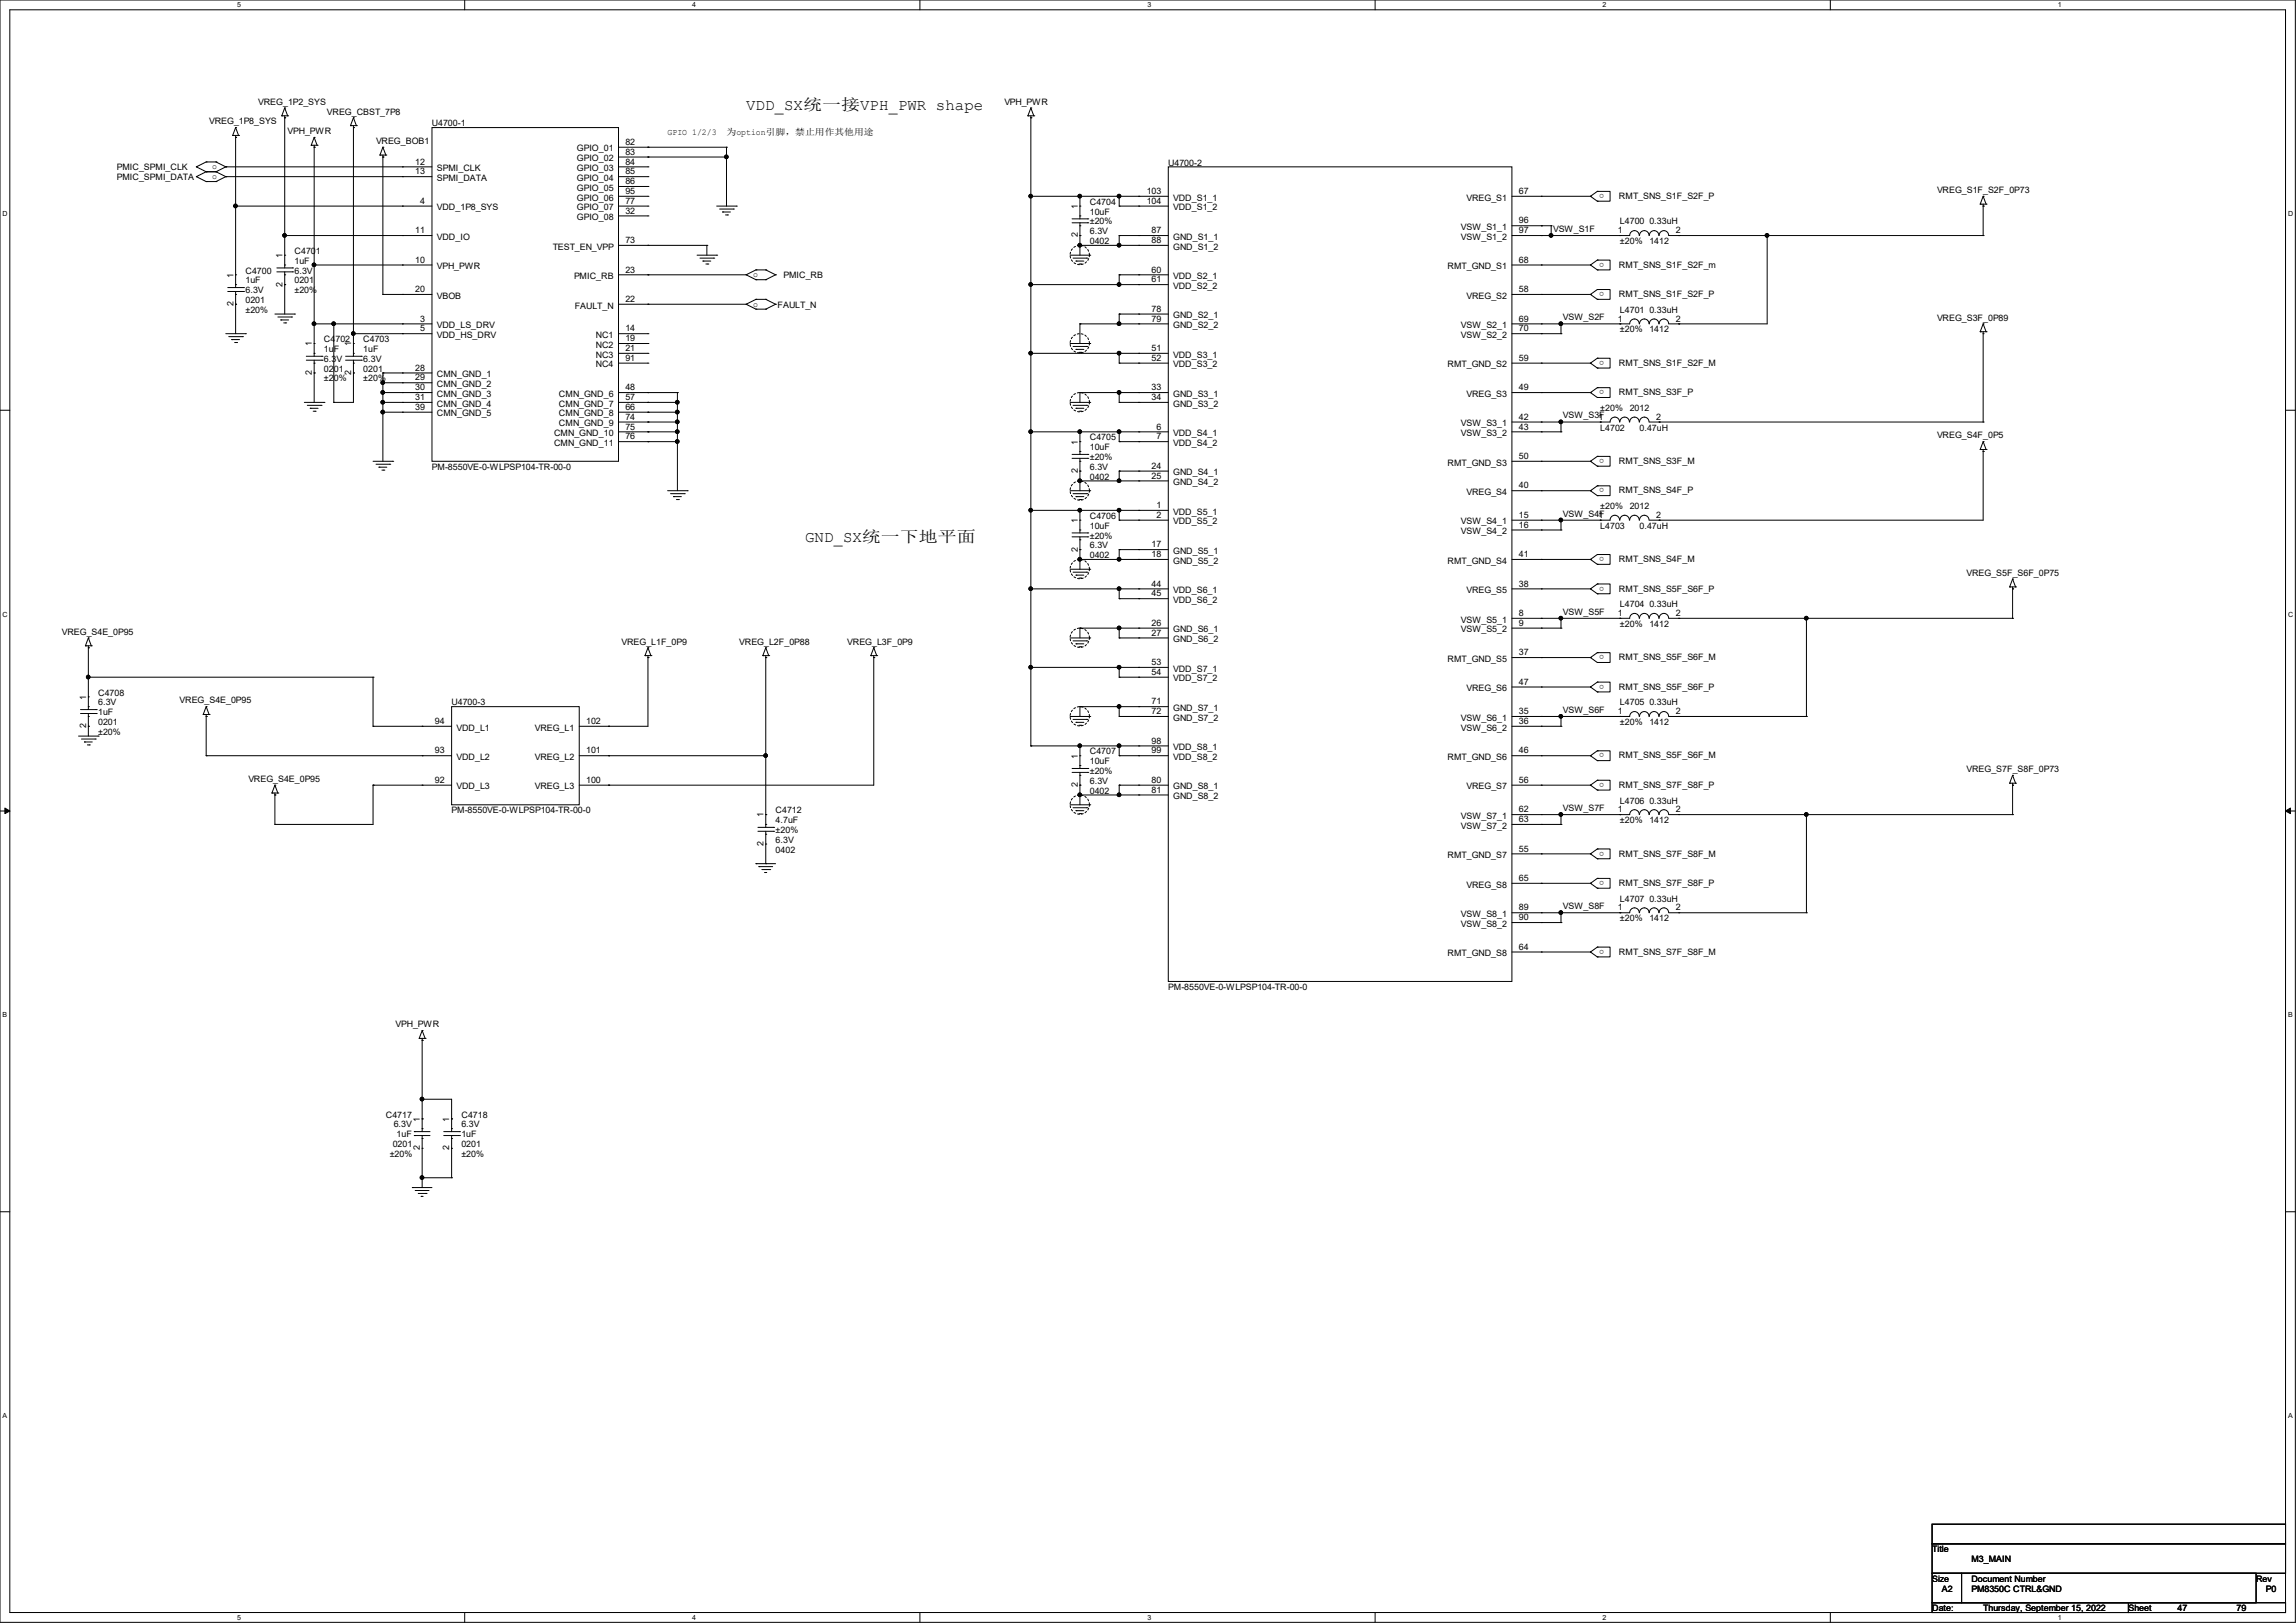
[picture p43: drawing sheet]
<svg xmlns="http://www.w3.org/2000/svg" width="297mm" height="210mm" viewBox="0 0 297 210" stroke-linecap="round" stroke-linejoin="round" font-family="sans-serif">
<defs><g id="words">
<g font-size="2">
<text x="96.5" y="14.3">VDD_SX统一接VPH_PWR shape</text>
<text x="104.1" y="70.1">GND_SX统一下地平面</text>
</g>
<g font-size="1.1">
<text x="27.1" y="16.1">VREG_1P8_SYS</text>
<text x="33.4" y="13.5">VREG_1P2_SYS</text>
<text x="37.2" y="17.4">VPH_PWR</text>
<text x="42.3" y="14.8">VREG_CBST_7P8</text>
<text x="55.9" y="16.3">U4700-1</text>
<text x="86.4" y="17.5">GPIO 1/2/3</text>
<text x="94" y="17.5">为option引脚，禁止用作其他用途</text>
<text x="129.9" y="13.5">VPH_PWR</text>
<text x="15.1" y="22.1">PMIC_SPMI_CLK</text>
<text x="15.1" y="23.3">PMIC_SPMI_DATA</text>
<text x="27.4" y="21.9">o</text>
<text x="27.4" y="23.2">o</text>
<text x="48.6" y="18.6">VREG_BOB1</text>
<text x="53.7" y="21.3">12</text>
<text x="53.7" y="22.6">13</text>
<text x="56.5" y="22.1">SPMI_CLK</text>
<text x="56.5" y="23.4">SPMI_DATA</text>
<text x="74.6" y="19.6">GPIO_01</text>
<text x="74.6" y="20.9">GPIO_02</text>
<text x="74.6" y="22.1">GPIO_03</text>
<text x="74.6" y="23.4">GPIO_04</text>
<text x="80.9" y="18.8">82</text>
<text x="80.9" y="20">83</text>
<text x="80.9" y="21.3">84</text>
<text x="80.9" y="22.6">85</text>
<text x="80.9" y="23.8">86</text>
<text x="151.1" y="21.4">U4700-2</text>
<text x="54.4" y="26.4">4</text>
<text x="56.5" y="27.2">VDD_1P8_SYS</text>
<text x="74.6" y="24.7">GPIO_05</text>
<text x="74.6" y="26">GPIO_06</text>
<text x="74.6" y="27.2">GPIO_07</text>
<text x="74.6" y="28.5">GPIO_08</text>
<text x="80.9" y="25.1">95</text>
<text x="80.9" y="26.4">77</text>
<text x="80.9" y="27.6">32</text>
<text x="139.4" y="27" transform="rotate(-90 139.4 27)">1</text>
<text x="141" y="26.5">C4704</text>
<text x="141" y="27.8">10uF</text>
<text x="141" y="29">±20%</text>
<text x="148.3" y="25.1">103</text>
<text x="148.3" y="26.4">104</text>
<text x="151.8" y="26">VDD_S1_1</text>
<text x="151.8" y="27.2">VDD_S1_2</text>
<text x="189" y="29.8">VSW_S1_1</text>
<text x="189.7" y="26">VREG_S1</text>
<text x="196.5" y="25.1">67</text>
<text x="196.5" y="28.9">96</text>
<text x="207.5" y="25.1" transform="rotate(-180 207.5 25.1)">o</text>
<text x="209.4" y="25.7">RMT_SNS_S1F_S2F_P</text>
<text x="209.6" y="29">L4700 0.33uH</text>
<text x="250.6" y="25">VREG_S1F_S2F_0P73</text>
<text x="30.2" y="35.9" transform="rotate(-90 30.2 35.9)">1</text>
<text x="31.8" y="35.4">C4700</text>
<text x="36.5" y="33.4" transform="rotate(-90 36.5 33.4)">1</text>
<text x="38.1" y="32.9">C4701</text>
<text x="38.1" y="34.1">1uF</text>
<text x="38.1" y="35.4">6.3V</text>
<text x="53.7" y="30.2">11</text>
<text x="53.7" y="34">10</text>
<text x="56.5" y="31">VDD_IO</text>
<text x="56.5" y="34.8">VPH_PWR</text>
<text x="71.5" y="32.3">TEST_EN_VPP</text>
<text x="80.9" y="31.5">73</text>
<text x="80.9" y="35.3">23</text>
<text x="97.4" y="35.9">o</text>
<text x="139.4" y="30.7" transform="rotate(-90 139.4 30.7)">2</text>
<text x="141" y="31.6">0402</text>
<text x="141" y="30.3">6.3V</text>
<text x="149" y="30.2">87</text>
<text x="149" y="31.5">88</text>
<text x="149" y="35.3">60</text>
<text x="151.8" y="31">GND_S1_1</text>
<text x="151.8" y="32.3">GND_S1_2</text>
<text x="187.2" y="34.8">RMT_GND_S1</text>
<text x="189" y="31">VSW_S1_2</text>
<text x="196.5" y="30.2">97</text>
<text x="196.5" y="34">68</text>
<text x="200.9" y="30">VSW_S1F</text>
<text x="207.5" y="34" transform="rotate(-180 207.5 34)">o</text>
<text x="209.3" y="30.2">1</text>
<text x="209.4" y="34.6">RMT_SNS_S1F_S2F_m</text>
<text x="209.6" y="31.6">±20%</text>
<text x="213.4" y="31.6">1412</text>
<text x="216.8" y="30.2">2</text>
<text x="30.2" y="39.6" transform="rotate(-90 30.2 39.6)">2</text>
<text x="31.8" y="36.7">1uF</text>
<text x="31.8" y="39.2">0201</text>
<text x="31.8" y="37.9">6.3V</text>
<text x="31.8" y="40.5">±20%</text>
<text x="36.5" y="37.1" transform="rotate(-90 36.5 37.1)">2</text>
<text x="38.1" y="36.7">0201</text>
<text x="38.1" y="37.9">±20%</text>
<text x="53.7" y="37.8">20</text>
<text x="54.4" y="41.6">3</text>
<text x="56.5" y="38.7">VBOB</text>
<text x="74.3" y="36.1">PMIC_RB</text>
<text x="74.3" y="39.9">FAULT_N</text>
<text x="80.9" y="39.1">22</text>
<text x="97.4" y="39.7">o</text>
<text x="100.6" y="39.8">FAULT_N</text>
<text x="101.3" y="36">PMIC_RB</text>
<text x="149" y="40.3">78</text>
<text x="149" y="41.6">79</text>
<text x="149" y="36.5">61</text>
<text x="151.8" y="41.2">GND_S2_1</text>
<text x="151.8" y="36.1">VDD_S2_1</text>
<text x="151.8" y="37.4">VDD_S2_2</text>
<text x="189.7" y="38.7">VREG_S2</text>
<text x="196.5" y="37.8">58</text>
<text x="196.5" y="41.6">69</text>
<text x="202.2" y="41.4">VSW_S2F</text>
<text x="207.5" y="37.8" transform="rotate(-180 207.5 37.8)">o</text>
<text x="209.3" y="41.6">1</text>
<text x="209.4" y="38.4">RMT_SNS_S1F_S2F_P</text>
<text x="209.6" y="40.5">L4701 0.33uH</text>
<text x="216.8" y="41.6">2</text>
<text x="250.6" y="41.5">VREG_S3F_0P89</text>
<text x="40.3" y="44.8" transform="rotate(-90 40.3 44.8)">1</text>
<text x="41.9" y="44.3">C4702</text>
<text x="41.9" y="45.6">1uF</text>
<text x="41.9" y="46.8">6.3V</text>
<text x="45.4" y="44.8" transform="rotate(-90 45.4 44.8)">1</text>
<text x="47" y="44.3">C4703</text>
<text x="47" y="45.6">1uF</text>
<text x="47" y="46.8">6.3V</text>
<text x="53.7" y="48">28</text>
<text x="54.4" y="42.9">5</text>
<text x="56.5" y="43.7">VDD_HS_DRV</text>
<text x="56.5" y="42.5">VDD_LS_DRV</text>
<text x="77.1" y="43.7">NC1</text>
<text x="77.1" y="45">NC2</text>
<text x="77.1" y="46.3">NC3</text>
<text x="77.1" y="47.5">NC4</text>
<text x="80.9" y="42.9">14</text>
<text x="80.9" y="44.2">19</text>
<text x="80.9" y="45.4">21</text>
<text x="80.9" y="46.7">91</text>
<text x="149" y="45.4">51</text>
<text x="149" y="46.7">52</text>
<text x="151.8" y="42.5">GND_S2_2</text>
<text x="151.8" y="46.3">VDD_S3_1</text>
<text x="151.8" y="47.5">VDD_S3_2</text>
<text x="187.2" y="47.5">RMT_GND_S2</text>
<text x="189" y="42.5">VSW_S2_1</text>
<text x="189" y="43.7">VSW_S2_2</text>
<text x="196.5" y="46.7">59</text>
<text x="196.5" y="42.9">70</text>
<text x="207.5" y="46.7" transform="rotate(-180 207.5 46.7)">o</text>
<text x="209.4" y="47.3">RMT_SNS_S1F_S2F_M</text>
<text x="209.6" y="43">±20%</text>
<text x="213.4" y="43">1412</text>
<text x="40.3" y="48.5" transform="rotate(-90 40.3 48.5)">2</text>
<text x="41.9" y="48.1">0201</text>
<text x="41.9" y="49.4">±20%</text>
<text x="45.4" y="48.5" transform="rotate(-90 45.4 48.5)">2</text>
<text x="47" y="48.1">0201</text>
<text x="47" y="49.4">±20%</text>
<text x="53.7" y="49.2">29</text>
<text x="53.7" y="50.5">30</text>
<text x="53.7" y="51.8">31</text>
<text x="53.7" y="53">39</text>
<text x="56.5" y="48.8">CMN_GND_1</text>
<text x="56.5" y="50.1">CMN_GND_2</text>
<text x="56.5" y="51.4">CMN_GND_3</text>
<text x="56.5" y="52.6">CMN_GND_4</text>
<text x="56.5" y="53.9">CMN_GND_5</text>
<text x="72.3" y="51.4">CMN_GND_6</text>
<text x="72.3" y="52.6">CMN_GND_7</text>
<text x="72.3" y="53.9">CMN_GND_8</text>
<text x="80.9" y="50.5">48</text>
<text x="80.9" y="51.8">57</text>
<text x="80.9" y="53">66</text>
<text x="149" y="50.5">33</text>
<text x="149" y="51.8">34</text>
<text x="151.8" y="51.4">GND_S3_1</text>
<text x="151.8" y="52.6">GND_S3_2</text>
<text x="189.7" y="51.4">VREG_S3</text>
<text x="196.5" y="50.5">49</text>
<text x="207" y="53.2">±20%</text>
<text x="207.5" y="50.5" transform="rotate(-180 207.5 50.5)">o</text>
<text x="209.4" y="51.1">RMT_SNS_S3F_P</text>
<text x="210.8" y="53.2">2012</text>
<text x="71.7" y="57.7">CMN_GND_11</text>
<text x="71.7" y="56.4">CMN_GND_10</text>
<text x="72.3" y="55.2">CMN_GND_9</text>
<text x="80.9" y="56.9">76</text>
<text x="80.9" y="54.3">74</text>
<text x="80.9" y="55.6">75</text>
<text x="139.4" y="57.5" transform="rotate(-90 139.4 57.5)">1</text>
<text x="141" y="57">C4705</text>
<text x="141" y="58.3">10uF</text>
<text x="141" y="59.5">±20%</text>
<text x="149.6" y="55.6">6</text>
<text x="149.6" y="56.9">7</text>
<text x="151.8" y="56.4">VDD_S4_1</text>
<text x="151.8" y="57.7">VDD_S4_2</text>
<text x="189" y="55.2">VSW_S3_1</text>
<text x="189" y="56.4">VSW_S3_2</text>
<text x="196.5" y="59.4">50</text>
<text x="196.5" y="54.3">42</text>
<text x="196.5" y="55.6">43</text>
<text x="202.2" y="54.1">VSW_S3F</text>
<text x="206.8" y="54.3">1</text>
<text x="207" y="55.7">L4702</text>
<text x="207.5" y="59.4" transform="rotate(-180 207.5 59.4)">o</text>
<text x="212.1" y="55.7">0.47uH</text>
<text x="214.3" y="54.3">2</text>
<text x="250.6" y="56.7">VREG_S4F_0P5</text>
<text x="55.9" y="60.8">PM-8550VE-0-WLPSP104-TR-00-0</text>
<text x="139.4" y="61.2" transform="rotate(-90 139.4 61.2)">2</text>
<text x="141" y="62.1">0402</text>
<text x="141" y="60.8">6.3V</text>
<text x="149" y="60.7">24</text>
<text x="149" y="61.9">25</text>
<text x="149.6" y="65.7">1</text>
<text x="151.8" y="61.5">GND_S4_1</text>
<text x="151.8" y="62.8">GND_S4_2</text>
<text x="187.2" y="60.2">RMT_GND_S3</text>
<text x="189.7" y="64.1">VREG_S4</text>
<text x="196.5" y="63.2">40</text>
<text x="207" y="65.9">±20%</text>
<text x="207.5" y="63.2" transform="rotate(-180 207.5 63.2)">o</text>
<text x="209.4" y="60">RMT_SNS_S3F_M</text>
<text x="209.4" y="63.8">RMT_SNS_S4F_P</text>
<text x="210.8" y="65.9">2012</text>
<text x="139.4" y="71.4" transform="rotate(-90 139.4 71.4)">2</text>
<text x="139.4" y="67.7" transform="rotate(-90 139.4 67.7)">1</text>
<text x="141" y="67.1">C4706</text>
<text x="141" y="68.4">10uF</text>
<text x="141" y="71">6.3V</text>
<text x="141" y="69.7">±20%</text>
<text x="149" y="70.8">17</text>
<text x="149.6" y="67">2</text>
<text x="151.8" y="71.7">GND_S5_1</text>
<text x="151.8" y="66.6">VDD_S5_1</text>
<text x="151.8" y="67.9">VDD_S5_2</text>
<text x="189" y="67.9">VSW_S4_1</text>
<text x="189" y="69.1">VSW_S4_2</text>
<text x="196.5" y="67">15</text>
<text x="196.5" y="68.3">16</text>
<text x="202.2" y="66.8">VSW_S4F</text>
<text x="206.8" y="67">1</text>
<text x="207" y="68.4">L4703</text>
<text x="212.1" y="68.4">0.47uH</text>
<text x="214.3" y="67">2</text>
<text x="141" y="72.2">0402</text>
<text x="149" y="72.1">18</text>
<text x="149" y="75.9">44</text>
<text x="149" y="77.2">45</text>
<text x="151.8" y="72.9">GND_S5_2</text>
<text x="151.8" y="76.8">VDD_S6_1</text>
<text x="187.2" y="72.9">RMT_GND_S4</text>
<text x="189.7" y="76.8">VREG_S5</text>
<text x="196.5" y="72.1">41</text>
<text x="196.5" y="75.9">38</text>
<text x="207.5" y="72.1" transform="rotate(-180 207.5 72.1)">o</text>
<text x="207.5" y="75.9" transform="rotate(-180 207.5 75.9)">o</text>
<text x="209.4" y="72.7">RMT_SNS_S4F_M</text>
<text x="209.4" y="76.5">RMT_SNS_S5F_S6F_P</text>
<text x="254.4" y="74.5">VREG_S5F_S6F_0P75</text>
<text x="8" y="82.1">VREG_S4E_0P95</text>
<text x="80.4" y="83.4">VREG_L1F_0P9</text>
<text x="95.6" y="83.4">VREG_L2F_0P88</text>
<text x="109.6" y="83.4">VREG_L3F_0P9</text>
<text x="149" y="81">26</text>
<text x="149" y="82.3">27</text>
<text x="151.8" y="81.8">GND_S6_1</text>
<text x="151.8" y="83.1">GND_S6_2</text>
<text x="151.8" y="78">VDD_S6_2</text>
<text x="189" y="80.6">VSW_S5_1</text>
<text x="189" y="81.8">VSW_S5_2</text>
<text x="196.5" y="79.7">8</text>
<text x="196.5" y="81">9</text>
<text x="202.2" y="79.5">VSW_S5F</text>
<text x="209.3" y="79.7">1</text>
<text x="209.6" y="78.6">L4704 0.33uH</text>
<text x="209.6" y="81.1">±20%</text>
<text x="213.4" y="81.1">1412</text>
<text x="216.8" y="79.7">2</text>
<text x="149" y="86.1">53</text>
<text x="149" y="87.3">54</text>
<text x="151.8" y="86.9">VDD_S7_1</text>
<text x="151.8" y="88.2">VDD_S7_2</text>
<text x="187.2" y="85.6">RMT_GND_S5</text>
<text x="189.7" y="89.5">VREG_S6</text>
<text x="196.5" y="84.8">37</text>
<text x="196.5" y="88.6">47</text>
<text x="207.5" y="84.8" transform="rotate(-180 207.5 84.8)">o</text>
<text x="207.5" y="88.6" transform="rotate(-180 207.5 88.6)">o</text>
<text x="209.4" y="85.4">RMT_SNS_S5F_S6F_M</text>
<text x="209.4" y="89.2">RMT_SNS_S5F_S6F_P</text>
<text x="11.1" y="94.2" transform="rotate(-90 11.1 94.2)">2</text>
<text x="11.1" y="90.5" transform="rotate(-90 11.1 90.5)">1</text>
<text x="12.7" y="90">C4708</text>
<text x="12.7" y="92.5">1uF</text>
<text x="12.7" y="93.8">0201</text>
<text x="12.7" y="91.3">6.3V</text>
<text x="12.7" y="95.1">±20%</text>
<text x="23.2" y="91">VREG_S4E_0P95</text>
<text x="56.3" y="93.7">94</text>
<text x="58.4" y="91.3">U4700-3</text>
<text x="59.1" y="94.5">VDD_L1</text>
<text x="69.2" y="94.5">VREG_L1</text>
<text x="75.8" y="93.7">102</text>
<text x="149" y="91.1">71</text>
<text x="149" y="92.4">72</text>
<text x="151.8" y="92">GND_S7_1</text>
<text x="151.8" y="93.3">GND_S7_2</text>
<text x="189" y="93.3">VSW_S6_1</text>
<text x="189" y="94.5">VSW_S6_2</text>
<text x="196.5" y="92.4">35</text>
<text x="196.5" y="93.7">36</text>
<text x="202.2" y="92.2">VSW_S6F</text>
<text x="209.3" y="92.4">1</text>
<text x="209.6" y="91.3">L4705 0.33uH</text>
<text x="209.6" y="93.8">±20%</text>
<text x="213.4" y="93.8">1412</text>
<text x="216.8" y="92.4">2</text>
<text x="32.1" y="101.2">VREG_S4E_0P95</text>
<text x="56.3" y="97.5">93</text>
<text x="56.3" y="101.3">92</text>
<text x="59.1" y="98.3">VDD_L2</text>
<text x="69.2" y="98.3">VREG_L2</text>
<text x="75.8" y="97.5">101</text>
<text x="75.8" y="101.3">100</text>
<text x="139.4" y="101.8" transform="rotate(-90 139.4 101.8)">2</text>
<text x="139.4" y="98.2" transform="rotate(-90 139.4 98.2)">1</text>
<text x="141" y="97.6">C4707</text>
<text x="141" y="98.9">10uF</text>
<text x="141" y="101.4">6.3V</text>
<text x="141" y="100.2">±20%</text>
<text x="149" y="101.3">80</text>
<text x="149" y="96.2">98</text>
<text x="149" y="97.5">99</text>
<text x="151.8" y="97.1">VDD_S8_1</text>
<text x="151.8" y="98.3">VDD_S8_2</text>
<text x="187.2" y="98.3">RMT_GND_S6</text>
<text x="196.5" y="97.5">46</text>
<text x="196.5" y="101.3">56</text>
<text x="207.5" y="97.5" transform="rotate(-180 207.5 97.5)">o</text>
<text x="207.5" y="101.3" transform="rotate(-180 207.5 101.3)">o</text>
<text x="209.4" y="98.1">RMT_SNS_S5F_S6F_M</text>
<text x="209.4" y="101.9">RMT_SNS_S7F_S8F_P</text>
<text x="254.4" y="99.9">VREG_S7F_S8F_0P73</text>
<text x="58.4" y="105.2">PM-8550VE-0-WLPSP104-TR-00-0</text>
<text x="59.1" y="102.2">VDD_L3</text>
<text x="69.2" y="102.2">VREG_L3</text>
<text x="98.8" y="105.8" transform="rotate(-90 98.8 105.8)">1</text>
<text x="100.3" y="105.2">C4712</text>
<text x="100.3" y="106.5">4.7uF</text>
<text x="100.3" y="107.8">±20%</text>
<text x="141" y="102.7">0402</text>
<text x="149" y="102.6">81</text>
<text x="151.8" y="102.2">GND_S8_1</text>
<text x="151.8" y="103.4">GND_S8_2</text>
<text x="189" y="106">VSW_S7_1</text>
<text x="189" y="107.2">VSW_S7_2</text>
<text x="189.7" y="102.2">VREG_S7</text>
<text x="196.5" y="105.1">62</text>
<text x="196.5" y="106.4">63</text>
<text x="202.2" y="104.9">VSW_S7F</text>
<text x="209.3" y="105.1">1</text>
<text x="209.6" y="104">L4706 0.33uH</text>
<text x="209.6" y="106.5">±20%</text>
<text x="213.4" y="106.5">1412</text>
<text x="216.8" y="105.1">2</text>
<text x="98.8" y="109.5" transform="rotate(-90 98.8 109.5)">2</text>
<text x="100.3" y="110.3">0402</text>
<text x="100.3" y="109.1">6.3V</text>
<text x="187.2" y="111">RMT_GND_S7</text>
<text x="196.5" y="110.2">55</text>
<text x="207.5" y="110.2" transform="rotate(-180 207.5 110.2)">o</text>
<text x="209.4" y="110.8">RMT_SNS_S7F_S8F_M</text>
<text x="189" y="118.7">VSW_S8_1</text>
<text x="189" y="119.9">VSW_S8_2</text>
<text x="189.7" y="114.9">VREG_S8</text>
<text x="196.5" y="114">65</text>
<text x="196.5" y="117.8">89</text>
<text x="196.5" y="119.1">90</text>
<text x="202.2" y="117.6">VSW_S8F</text>
<text x="207.5" y="114" transform="rotate(-180 207.5 114)">o</text>
<text x="209.3" y="117.8">1</text>
<text x="209.4" y="114.6">RMT_SNS_S7F_S8F_P</text>
<text x="209.6" y="116.7">L4707 0.33uH</text>
<text x="209.6" y="119.2">±20%</text>
<text x="213.4" y="119.2">1412</text>
<text x="216.8" y="117.8">2</text>
<text x="187.2" y="123.7">RMT_GND_S8</text>
<text x="196.5" y="122.9">64</text>
<text x="207.5" y="122.9" transform="rotate(-180 207.5 122.9)">o</text>
<text x="209.4" y="123.5">RMT_SNS_S7F_S8F_M</text>
<text x="151.1" y="128.1">PM-8550VE-0-WLPSP104-TR-00-0</text>
<text x="51.2" y="132.9">VPH_PWR</text>
<text x="49.9" y="144.6">C4717</text>
<text x="50.4" y="149.7">±20%</text>
<text x="50.8" y="148.4">0201</text>
<text x="50.9" y="145.9">6.3V</text>
<text x="51.3" y="147.2">1uF</text>
<text x="54.3" y="148.8" transform="rotate(-90 54.3 148.8)">2</text>
<text x="54.3" y="145.2" transform="rotate(-90 54.3 145.2)">1</text>
<text x="58.1" y="148.8" transform="rotate(-90 58.1 148.8)">2</text>
<text x="58.1" y="145.2" transform="rotate(-90 58.1 145.2)">1</text>
<text x="59.7" y="144.6">C4718</text>
<text x="59.7" y="147.2">1uF</text>
<text x="59.7" y="148.4">0201</text>
<text x="59.7" y="145.9">6.3V</text>
<text x="59.7" y="149.7">±20%</text>
<text x="249.9" y="200.9">Title</text>
<text x="255" y="202.1">M3_MAIN</text>
<text x="249.9" y="204.7">Size</text>
<text x="249.9" y="208.5">Date:</text>
<text x="251.2" y="206">A2</text>
<text x="255" y="204.7">Document Number</text>
<text x="255" y="206">PM8350C CTRL&amp;GND</text>
<text x="256.5" y="208.5">Thursday, September 15, 2022</text>
<text x="275.3" y="208.5">Sheet</text>
<text x="281.7" y="208.5">47</text>
<text x="289.3" y="208.5">79</text>
<text x="291.9" y="204.7">Rev</text>
<text x="293.1" y="206">P0</text>
</g>
<g font-size=".9">
<text x="30.7" y=".9">5</text>
<text x="89.5" y=".9">4</text>
<text x="148.4" y=".9">3</text>
<text x="207.3" y=".9">2</text>
<text x="266.2" y=".9">1</text>
<text x=".3" y="28">D</text>
<text x="296" y="28">D</text>
<text x=".3" y="79.8">C</text>
<text x="296" y="79.8">C</text>
<text x=".3" y="131.7">B</text>
<text x="296" y="131.7">B</text>
<text x=".3" y="183.5">A</text>
<text x="296" y="183.5">A</text>
<text x="30.7" y="209.6">5</text>
<text x="89.5" y="209.6">4</text>
<text x="148.4" y="209.6">3</text>
<text x="207.3" y="209.6">2</text>
<text x="266.2" y="209.6">1</text>
</g>
</g></defs>
<path d="M0 0h296.9v209.9h-296.9zM1.3 1.3h294.4v207.4h-294.4z" fill="none" stroke="#000" stroke-width=".13"/>
<g fill="#fff">
<path d="M30.7 .1h.5v1h-.5z"/>
<path d="M30.7 208.8h.5v1h-.5z"/>
</g>
<path d="M60.1 0v1.3M60.1 208.7v1.2" fill="none" stroke="#000" stroke-width=".13"/>
<g fill="#fff">
<path d="M89.5 .1h.5v1h-.5z"/>
<path d="M89.5 208.8h.5v1h-.5z"/>
</g>
<path d="M119 0v1.3M119 208.7v1.2" fill="none" stroke="#000" stroke-width=".13"/>
<g fill="#fff">
<path d="M148.4 .1h.5v1h-.5z"/>
<path d="M148.4 208.8h.5v1h-.5z"/>
</g>
<path d="M177.9 0v1.3M177.9 208.7v1.2" fill="none" stroke="#000" stroke-width=".13"/>
<g fill="#fff">
<path d="M207.3 .1h.5v1h-.5z"/>
<path d="M207.3 208.8h.5v1h-.5z"/>
</g>
<path d="M236.8 0v1.3M236.8 208.7v1.2" fill="none" stroke="#000" stroke-width=".13"/>
<g fill="#fff">
<path d="M266.2 .1h.5v1h-.5z"/>
<path d="M266.2 208.8h.5v1h-.5z"/>
<path d="M.3 27.2h.7v1h-.7z"/>
<path d="M296 27.2h.6v1h-.6z"/>
<path d="M.3 79h.7v1h-.7z"/>
<path d="M296 79h.6v1h-.6z"/>
</g>
<path d="M0 53.1h1.3M295.7 53.1h1.2" fill="none" stroke="#000" stroke-width=".13"/>
<g fill="#fff">
<path d="M.3 130.9h.6v1h-.6z"/>
<path d="M296 130.9h.6v1h-.6z"/>
</g>
<path d="M0 104.9h1.3M295.7 104.9h1.2" fill="none" stroke="#000" stroke-width=".13"/>
<path d="M.6 104.6l.7 .3-.7 .4zM295.7 104.9l.6-.3v.7z" fill="#000" stroke="#000" stroke-width=".13"/>
<g fill="#fff">
<path d="M.3 182.7h.6v1h-.6z"/>
<path d="M296 182.7h.5v1h-.5z"/>
</g>
<g fill="none" stroke="#000" stroke-width=".13">
<path d="M30.1 17.5h.1M30.1 17.5h.8M30.5 17.8h.1M30.5 16.5h.1M30.5 17.5v19.7M30.5 16.5l.4 1M30.5 16.5l-.4 1M30.9 17.5h.1M36.4 15h.1M36.4 15h.8M36.8 15.2h.1M36.8 14h.1"/>
<path d="M36.8 15v19.7M36.8 14l.4 1M36.8 14l-.4 1M37.2 15h.1M40.3 18.8h.1M40.3 18.8h.7M40.6 19h.1M40.6 17.8h.1M40.6 18.8v27.3M40.6 17.8l.4 1M40.6 17.8l-.3 1M41 18.8h.1"/>
<path d="M45.3 16.3h.1M45.3 16.3h.8M45.7 16.5h.1M45.7 15.2h.1M45.7 16.3v29.8M45.7 15.2l.4 1.1M45.7 15.2l-.4 1.1M46.1 16.3h.1M49.5 19h.1M49.5 19l.4 1.1M49.5 19l-.4 1.1M55.9 16.5h24.1v43.2h-24.1z"/>
<path d="M80 19h14M83.8 19h.1M94 19h.1M94 19v7.7M133 15h.1M133 15h.7M133.3 15.2h.1M133.3 14h.1M133.3 15v81.5M133.3 14l.4 1M133.3 14l-.3 1M133.7 15h.1"/>
<path d="M25.4 21.6h.1M25.4 22.9h.1M25.4 21.6l1.3 .6M25.4 22.9l1.3 .6M26.7 21h.1M26.7 22.2h.1M26.7 23.5h.1M26.7 21h1.2M26.7 21l-1.3 .6M26.7 22.2h1.2M26.7 22.2l-1.3 .7M26.7 23.5h1.2"/>
<path d="M27.9 21h.1M27.9 22.2h.1M27.9 23.5h.1M27.9 21l1.3 .6M27.9 22.2l1.3 .7M29.2 21.6h.1M29.2 22.9h.1M29.2 21.6l-1.3 .6M29.2 22.9l-1.3 .6M29.2 21.6h26.7M29.2 22.9h26.7M29.5 37.2h2"/>
<path d="M29.5 37.7h2M30.5 36.8h.1M30.5 38.1h.1M30.5 35.6h.1M30.5 39.4h.1M30.5 26.7h.1M30.5 37.7v5.5M30.5 26.7h25.4M31.5 37.2h.1M31.5 37.7h.1M35.8 34.7h2M35.8 35.2h2"/>
<path d="M36.8 34.3h.1M36.8 35.6h.1M36.8 33h.1M36.8 36.8h.1M36.8 30.5h.1M36.8 35.2v5.4M36.8 30.5h19.1M37.8 34.7h.1M37.8 35.2h.1M40.6 34.3h.1M40.6 34.3h15.3M49.1 20.1h.1"/>
<path d="M49.1 20.1h.8M49.5 20.3h.1M49.5 38.1h.1M49.5 20.1v18M49.5 38.1h6.4M49.9 20.1h.1M52.1 21.6h.1M52.1 22.9h.1M52.1 38.1h.1M52.1 26.7h.1M52.1 30.5h.1M52.1 34.3h.1"/>
<path d="M80 26.7h3.8M80 31.7h11.4M80 25.4h3.8M80 35.6h16.5M80 21.6h3.8M80 22.9h3.8M80 39.4h16.5M80 20.3h14M80 24.1h3.8M80 27.9h3.8M83.8 31.7h.1M83.8 39.4h.1"/>
<path d="M83.8 20.3h.1M83.8 21.6h.1M83.8 22.9h.1M83.8 24.1h.1M83.8 25.4h.1M83.8 26.7h.1M83.8 27.9h.1M83.8 35.6h.1M90.2 33h2.5M90.6 33.4h1.7M90.9 33.8h.1M90.9 33.8h1"/>
<path d="M91.3 34.2h.3M91.4 31.7h.1M91.4 31.7v1.3M91.6 34.2h.1M92.3 33.4h.1M92.7 33h.1M92.7 26.7h2.5M93.1 27.1h1.8M93.5 27.4h.1M93.5 27.4h1M93.9 27.8h.2M94 20.3h.1"/>
<path d="M94.1 27.8h.1M94.9 27.1h.1M95.2 26.7h.1M96.5 35.6h.1M96.5 39.4h.1M96.5 35.6l1.3 .6M96.5 39.4l1.3 .6M97.8 34.9h.1M97.8 36.2h.1M97.8 38.7h.1M97.8 34.9l-1.3 .7M97.8 34.9h1.3"/>
<path d="M97.8 36.2h1.3M97.8 38.7l-1.3 .7M97.8 38.7h1.3M99.1 34.9h.1M99.1 36.2h.1M99.1 38.7h.1M99.1 34.9l1.2 .7M99.1 38.7l1.2 .7M100.3 35.6h.1M100.3 39.4h.1M100.3 35.6l-1.2 .6M100.3 39.4l-1.2 .6"/>
<path d="M133.3 25.4h.1M133.3 36.8h.1M133.3 25.4h17.8M133.3 36.8h17.8M138.4 33h2.6M138.7 28.3h2M138.7 28.8h2M138.8 33.4h1.8M139.2 33.8h.1M139.2 33.8h1M139.6 34.2h.2M139.7 27.9h.1"/>
<path d="M139.7 29.2h.1M139.7 26.7h.1M139.7 30.5h.1M139.7 25.4h.1M139.7 31.7h.1M139.7 31.7h11.4M139.7 25.4v2.9M139.7 28.8v4.2M139.8 34.2h.1M140.6 33.4h.1M140.7 28.3h.1M140.7 28.8h.1"/>
<path d="M141 33h.1M144.8 25.4h.1M144.8 26.7h.1M144.8 30.5h.1M144.8 31.7h.1M144.8 35.6h.1M144.8 36.8h.1M144.8 26.7h6.3M144.8 30.5h6.3M144.8 35.6h6.3M144.8 25.4v1.3M144.8 30.5v1.2"/>
<path d="M144.8 35.6v1.2M147.3 30.5h.1M147.3 31.7h.1M147.3 25.4h.1M147.3 26.7h.1M147.3 35.6h.1M147.3 36.8h.1M151.1 21.6h44.5v105.4h-44.5zM195.6 25.4h10.1M195.6 38.1h10.1M195.6 29.2h5.1M195.6 34.3h10.1"/>
<path d="M199.4 30.5h.1M199.4 25.4h.1M199.4 38.1h.1M199.4 29.2h.1M199.4 34.3h.1M200.7 29.2h.1M200.7 30.5h.1M200.7 29.2v1.3M205.7 25.4h.1M205.7 34.3h.1M205.7 38.1h.1M205.7 25.4l.9 .6"/>
<path d="M205.7 34.3l.9 .6M205.7 38.1l.9 .6M206.6 26h.1M206.6 24.8h.1M206.6 24.8h1.7v1.2h-1.7M206.6 34.9h.1M206.6 33.7h.1M206.6 33.7h1.7v1.2h-1.7M206.6 38.7h.1M206.6 37.5h.1M206.6 37.5h1.7v1.2h-1.7M206.6 24.8l-.9 .6"/>
<path d="M206.6 33.7l-.9 .6M206.6 37.5l-.9 .6M209.5 30.5h.1M212 30.5a.61 .61 0 0 0-.6-.7 .61 .61 0 0 0-.6 .7h-15.2M213.3 30.5a.61 .61 0 0 0-.6-.7 .61 .61 0 0 0-.6 .7M214.6 30.5a.61 .61 0 0 0-.6-.7 .61 .61 0 0 0-.6 .7M215.9 30.5a.61 .61 0 0 0-.7-.7 .61 .61 0 0 0-.6 .7M215.9 30.5h40.6M217.2 30.5h.1M228.6 30.5h.1M228.6 30.5v11.4h-12.7M256.2 26.4h.1"/>
<path d="M256.2 26.4h.7M256.5 26.7h.1M256.5 25.4h.1M256.5 30.5h.1M256.5 26.4v4.1M256.5 25.4l.4 1M256.5 25.4l-.3 1M256.9 26.4h.1M29.2 43.2h2.5M29.6 43.6h1.8M30 43.9h.1M30 43.9h1"/>
<path d="M30.4 44.3h.2M30.6 44.3h.1M31.4 43.6h.1M31.7 43.2h.1M35.6 40.6h2.5M35.9 41h1.8M36.3 41.4h.1M36.3 41.4h1M36.7 41.8h.3M37 41.8h.1M37.7 41h.1M38.1 40.6h.1"/>
<path d="M39.4 52.1h2.5M39.6 46.1h2.1M39.6 46.6h2.1M39.8 52.5h1.7M40.1 52.8h.1M40.1 52.8h1M40.5 53.2h.3M40.6 45.7h.1M40.6 47h.1M40.6 44.4h.1M40.6 48.3h.1M40.6 41.9h.1"/>
<path d="M40.6 46.6v5.5M40.6 41.9h15.3M40.8 53.2h.1M41.5 52.5h.1M41.7 46.1h.1M41.7 46.6h.1M41.9 52.1h.1M43.2 41.9h.1M43.2 52.1h.1M43.2 41.9v10.2M44.7 46.1h2M44.7 46.6h2"/>
<path d="M45.7 45.7h.1M45.7 47h.1M45.7 44.4h.1M45.7 48.3h.1M45.7 43.2h.1M45.7 43.2h10.2M45.7 46.6v5.5h-2.5M46.7 46.1h.1M46.7 46.6h.1M48.3 59.7h2.5M49.5 48.3h.1M49.5 49.5h.1"/>
<path d="M49.5 50.8h.1M49.5 52.1h.1M49.5 53.3h.1M49.5 52.1h6.4M49.5 48.3v11.4M49.5 50.8h6.4M49.5 48.3h6.4M49.5 49.5h6.4M49.5 53.3h6.4M50.8 59.7h.1M52.1 48.3h.1M52.1 49.5h.1"/>
<path d="M52.1 50.8h.1M52.1 52.1h.1M52.1 53.3h.1M52.1 43.2h.1M52.1 41.9h.1M80 43.2h3.8M80 52.1h7.6M80 44.4h3.8M80 50.8h7.6M80 45.7h3.8M80 47h3.8M80 55.9h7.6"/>
<path d="M80 57.1h7.6M80 54.6h7.6M80 53.3h7.6M83.8 57.1h.1M83.8 50.8h.1M83.8 52.1h.1M83.8 53.3h.1M83.8 54.6h.1M83.8 43.2h.1M83.8 44.4h.1M83.8 45.7h.1M83.8 47h.1"/>
<path d="M83.8 55.9h.1M87.6 55.9h.1M87.6 57.1h.1M87.6 52.1h.1M87.6 53.3h.1M87.6 54.6h.1M87.6 50.8h.1M87.6 50.8v12.7M97.8 40h.1M97.8 40h1.3M99.1 40h.1M133.3 45.7h.1"/>
<path d="M133.3 55.9h.1M133.3 45.7h17.8M133.3 55.9h17.8M138.4 52.1h2.6M138.4 44.4h2.6M138.7 58.8h2M138.7 59.3h2M138.8 52.5h1.8M138.8 44.8h1.8M139.2 45.2h.1M139.2 52.8h.1M139.2 52.8h1"/>
<path d="M139.2 45.2h1M139.6 53.2h.2M139.6 45.6h.2M139.7 58.4h.1M139.7 59.7h.1M139.7 57.1h.1M139.7 41.9h.1M139.7 50.8h.1M139.7 55.9h.1M139.7 41.9h11.4M139.7 50.8h11.4M139.7 41.9v2.5"/>
<path d="M139.7 50.8v1.3M139.7 55.9v2.9M139.7 59.3v4.2M139.8 45.6h.1M139.8 53.2h.1M140.6 44.8h.1M140.6 52.5h.1M140.7 58.8h.1M140.7 59.3h.1M141 44.4h.1M141 52.1h.1M144.8 40.6h.1"/>
<path d="M144.8 41.9h.1M144.8 45.7h.1M144.8 47h.1M144.8 50.8h.1M144.8 52.1h.1M144.8 55.9h.1M144.8 57.1h.1M144.8 40.6h6.3M144.8 52.1h6.3M144.8 47h6.3M144.8 57.1h6.3M144.8 40.6v1.3"/>
<path d="M144.8 45.7v1.3M144.8 50.8v1.3M144.8 55.9v1.2M147.3 40.6h.1M147.3 41.9h.1M147.3 50.8h.1M147.3 52.1h.1M147.3 45.7h.1M147.3 47h.1M147.3 55.9h.1M147.3 57.1h.1M195.6 43.2h6.3"/>
<path d="M195.6 59.7h10.1M195.6 50.8h10.1M195.6 47h10.1M195.6 55.9h6.3M199.4 47h.1M199.4 59.7h.1M199.4 50.8h.1M199.4 41.9h.1M199.4 43.2h.1M199.4 54.6h.1M199.4 55.9h.1M201.9 41.9h.1"/>
<path d="M201.9 43.2h.1M201.9 54.6h.1M201.9 55.9h.1M201.9 41.9v1.3M201.9 54.6v1.3M205.7 47h.1M205.7 50.8h.1M205.7 59.7h.1M205.7 47l.9 .6M205.7 50.8l.9 .6M205.7 59.7l.9 .6M206.6 47.6h.1"/>
<path d="M206.6 46.4h.1M206.6 46.4h1.7v1.2h-1.7M206.6 51.4h.1M206.6 50.2h.1M206.6 50.2h1.7v1.2h-1.7M206.6 59.1h.1M206.6 59.1h1.7v1.2h-1.7M206.6 46.4l-.9 .6M206.6 50.2l-.9 .6M206.6 59.1l-.9 .6M207 54.6h.1M209.5 54.6a.61 .61 0 0 0-.6-.6 .61 .61 0 0 0-.6 .6h-12.7"/>
<path d="M209.5 41.9h.1M210.8 54.6a.61 .61 0 0 0-.6-.6 .61 .61 0 0 0-.7 .6M212 41.9a.61 .61 0 0 0-.6-.6 .61 .61 0 0 0-.6 .6h-15.2M212 54.6a.61 .61 0 0 0-.6-.6 .61 .61 0 0 0-.6 .6M213.3 41.9a.61 .61 0 0 0-.6-.6 .61 .61 0 0 0-.6 .6M213.3 54.6a.61 .61 0 0 0-.6-.6 .61 .61 0 0 0-.6 .6M213.4 54.6h43.1M214.6 41.9a.61 .61 0 0 0-.6-.6 .61 .61 0 0 0-.6 .6M214.6 54.6h.1M215.9 41.9a.61 .61 0 0 0-.7-.6 .61 .61 0 0 0-.6 .6M217.2 41.9h.1M256.2 42.9h.1"/>
<path d="M256.2 58.2h.1M256.2 42.9h.7M256.2 58.2h.7M256.5 43.2h.1M256.5 41.9h.1M256.5 58.4h.1M256.5 57.1h.1M256.5 54.6h.1M256.5 42.9v11.7M256.5 58.2v9.1h-43.1M256.5 41.9l.4 1M256.5 41.9l-.3 1"/>
<path d="M256.5 57.1l.4 1.1M256.5 57.1l-.3 1.1M256.9 42.9h.1M256.9 58.2h.1M48.6 60.1h1.8M49 60.5h.1M49 60.5h1M49.4 60.8h.3M49.7 60.8h.1M50.4 60.1h.1M86.4 63.5h2.5M86.7 63.9h1.8"/>
<path d="M87.1 64.3h.1M87.1 64.3h1M87.5 64.6h.3M87.8 64.6h.1M88.5 63.9h.1M88.9 63.5h.1M133.3 66h.1M133.3 76.2h.1M133.3 66h17.8M133.3 76.2h17.8M138.4 63.5h2.6M138.4 73.7h2.6"/>
<path d="M138.7 69h2M138.7 69.5h2M138.8 63.9h1.8M138.8 74h1.8M139.2 64.3h.1M139.2 74.4h.1M139.2 64.3h1M139.2 74.4h1M139.6 64.6h.2M139.6 74.8h.2M139.7 61h.1M139.7 68.6h.1"/>
<path d="M139.7 69.8h.1M139.7 67.3h.1M139.7 71.1h.1M139.7 62.2h.1M139.7 66h.1M139.7 72.4h.1M139.7 62.2h11.4M139.7 72.4h11.4M139.7 66v3M139.7 69.5v4.2M139.8 64.6h.1M139.8 74.8h.1"/>
<path d="M140.6 63.9h.1M140.6 74h.1M140.7 69h.1M140.7 69.5h.1M141 63.5h.1M141 73.7h.1M144.8 61h.1M144.8 62.2h.1M144.8 66h.1M144.8 67.3h.1M144.8 71.1h.1M144.8 72.4h.1"/>
<path d="M144.8 76.2h.1M144.8 77.5h.1M144.8 61h6.3M144.8 71.1h6.3M144.8 67.3h6.3M144.8 77.5h6.3M144.8 61v1.2M144.8 66v1.3M144.8 71.1v1.3M144.8 76.2v1.3M147.3 61h.1M147.3 62.2h.1"/>
<path d="M147.3 71.1h.1M147.3 72.4h.1M147.3 66h.1M147.3 67.3h.1M147.3 76.2h.1M147.3 77.5h.1M195.6 63.5h10.1M195.6 72.4h10.1M195.6 76.2h10.1M195.6 68.6h6.3M199.4 72.4h.1M199.4 63.5h.1"/>
<path d="M199.4 76.2h.1M199.4 67.3h.1M199.4 68.6h.1M201.9 67.3h.1M201.9 68.6h.1M201.9 67.3v1.3M205.7 63.5h.1M205.7 72.4h.1M205.7 76.2h.1M205.7 63.5l.9 .6M205.7 72.4l.9 .6M205.7 76.2l.9 .6"/>
<path d="M206.6 60.3h.1M206.6 64.1h.1M206.6 62.9h.1M206.6 62.9h1.7v1.2h-1.7M206.6 73h.1M206.6 71.8h.1M206.6 71.8h1.7v1.2h-1.7M206.6 76.8h.1M206.6 75.6h.1M206.6 75.6h1.7v1.2h-1.7M206.6 62.9l-.9 .6M206.6 71.8l-.9 .6"/>
<path d="M206.6 75.6l-.9 .6M207 67.3h.1M209.5 67.3a.61 .61 0 0 0-.6-.6 .61 .61 0 0 0-.6 .6h-12.7M210.8 67.3a.61 .61 0 0 0-.6-.6 .61 .61 0 0 0-.7 .6M212 67.3a.61 .61 0 0 0-.6-.6 .61 .61 0 0 0-.6 .6M213.3 67.3a.61 .61 0 0 0-.6-.6 .61 .61 0 0 0-.6 .6M214.6 67.3h.1M260 75.9h.1M260 75.9h.7M260.3 76.2h.1M260.3 74.9h.1M260.3 75.9v4.1"/>
<path d="M260.3 74.9l.4 1M260.3 74.9l-.3 1M260.7 75.9h.1M10.2 95.2h2.5M10.4 91.8h2M10.4 92.3h2M10.5 95.6h1.8M10.9 96h.1M10.9 96h1M11 83.6h.1M11 83.6h.8M11.3 96.4h.3"/>
<path d="M11.4 83.8h.1M11.4 82.5h.1M11.4 91.4h.1M11.4 92.7h.1M11.4 90.2h.1M11.4 94h.1M11.4 87.6h.1M11.4 83.6v8.2M11.4 92.3v2.9M11.4 82.5l.4 1.1M11.4 82.5l-.4 1.1M11.4 87.6h36.9"/>
<path d="M11.6 96.4h.1M11.8 83.6h.1M12.3 95.6h.1M12.4 91.8h.1M12.4 92.3h.1M12.7 95.2h.1M26.3 92.5h.1M26.3 92.5h.8M26.7 92.7h.1M26.7 91.4h.1M26.7 97.8h.1M26.7 92.5v5.3"/>
<path d="M26.7 91.4l.4 1.1M26.7 91.4l-.4 1.1M26.7 97.8h31.7M27.1 92.5h.1M48.3 87.6h.1M48.3 94h.1M48.3 94h10.1M48.3 87.6v6.4M54.6 94h.1M54.6 97.8h.1M58.4 91.4h16.5v12.7h-16.5zM74.9 97.8h24.2"/>
<path d="M78.7 94h.1M78.7 97.8h.1M83.4 84.8h.1M83.4 84.8h.8M83.8 85.1h.1M83.8 83.8h.1M83.8 84.8v9.2h-8.9M83.8 83.8l.4 1M83.8 83.8l-.4 1M84.2 84.8h.1M98.7 84.8h.1M98.7 84.8h.7"/>
<path d="M99.1 85.1h.1M99.1 83.8h.1M99.1 84.8v22.3M99.1 83.8l.3 1M99.1 83.8l-.4 1M99.4 84.8h.1M112.6 84.8h.1M112.6 84.8h.8M113 85.1h.1M113 83.8h.1M113 84.8v16.8h-38.1M113 83.8l.4 1"/>
<path d="M113 83.8l-.4 1M113.4 84.8h.1M133.3 86.4h.1M133.3 96.5h.1M133.3 86.4h17.8M133.3 96.5h17.8M138.4 82.5h2.6M138.4 92.7h2.6M138.7 99.4h2M138.7 99.9h2M138.8 82.9h1.8M138.8 93.1h1.8"/>
<path d="M139.2 83.3h.1M139.2 93.5h.1M139.2 83.3h1M139.2 93.5h1M139.6 83.7h.2M139.6 93.9h.2M139.7 99.1h.1M139.7 97.8h.1M139.7 81.3h.1M139.7 91.4h.1M139.7 96.5h.1M139.7 81.3h11.4"/>
<path d="M139.7 91.4h11.4M139.7 81.3v1.2M139.7 91.4v1.3M139.7 96.5v2.9M139.7 99.9v4.2M139.8 83.7h.1M139.8 93.9h.1M140.6 82.9h.1M140.6 93.1h.1M140.7 99.4h.1M140.7 99.9h.1M141 82.5h.1"/>
<path d="M141 92.7h.1M144.8 81.3h.1M144.8 82.5h.1M144.8 86.4h.1M144.8 87.6h.1M144.8 91.4h.1M144.8 92.7h.1M144.8 96.5h.1M144.8 97.8h.1M144.8 82.5h6.3M144.8 92.7h6.3M144.8 97.8h6.3"/>
<path d="M144.8 87.6h6.3M144.8 81.3v1.2M144.8 86.4v1.2M144.8 91.4v1.3M144.8 96.5v1.3M147.3 81.3h.1M147.3 82.5h.1M147.3 91.4h.1M147.3 92.7h.1M147.3 86.4h.1M147.3 87.6h.1M147.3 96.5h.1"/>
<path d="M147.3 97.8h.1M195.6 94h6.3M195.6 97.8h10.1M195.6 81.3h6.3M195.6 85.1h10.1M195.6 88.9h10.1M199.4 85.1h.1M199.4 97.8h.1M199.4 88.9h.1M199.4 80h.1M199.4 81.3h.1M199.4 92.7h.1"/>
<path d="M199.4 94h.1M201.9 80h.1M201.9 81.3h.1M201.9 92.7h.1M201.9 94h.1M201.9 80v1.3M201.9 92.7v1.3M205.7 85.1h.1M205.7 88.9h.1M205.7 97.8h.1M205.7 85.1l.9 .6M205.7 88.9l.9 .6"/>
<path d="M205.7 97.8l.9 .6M206.6 85.7h.1M206.6 84.5h.1M206.6 84.5h1.7v1.2h-1.7M206.6 89.5h.1M206.6 88.3h.1M206.6 88.3h1.7v1.2h-1.7M206.6 98.4h.1M206.6 97.2h.1M206.6 97.2h1.7v1.2h-1.7M206.6 84.5l-.9 .6M206.6 88.3l-.9 .6"/>
<path d="M206.6 97.2l-.9 .6M209.5 80h.1M209.5 92.7h.1M212 80a.61 .61 0 0 0-.6-.6 .61 .61 0 0 0-.6 .6h-15.2M212 92.7a.61 .61 0 0 0-.6-.6 .61 .61 0 0 0-.6 .6h-15.2M213.3 80a.61 .61 0 0 0-.6-.6 .61 .61 0 0 0-.6 .6M213.3 92.7a.61 .61 0 0 0-.6-.6 .61 .61 0 0 0-.6 .6M214.6 80a.61 .61 0 0 0-.6-.6 .61 .61 0 0 0-.6 .6M214.6 92.7a.61 .61 0 0 0-.6-.6 .61 .61 0 0 0-.6 .6M215.9 80a.61 .61 0 0 0-.7-.6 .61 .61 0 0 0-.6 .6M215.9 92.7a.61 .61 0 0 0-.7-.6 .61 .61 0 0 0-.6 .6M215.9 92.7h17.8"/>
<path d="M215.9 80h44.4M217.2 80h.1M217.2 92.7h.1M233.7 80h.1M233.7 92.7h.1M233.7 80v12.7M260.3 80h.1M35.2 102.6h.1M35.2 102.6h.7M35.6 102.9h.1M35.6 101.6h.1M35.6 106.7h.1"/>
<path d="M35.6 102.6v4.1M35.6 101.6l.3 1M35.6 101.6l-.4 1M35.9 102.6h.1M48.3 101.6h.1M48.3 101.6h10.1M48.3 101.6v5.1h-12.7M54.6 101.6h.1M78.7 101.6h.1M97.8 111.8h.1M97.8 111.8h2.5M98 107.1h2.1"/>
<path d="M98 107.6h2.1M98.2 112.1h.1M98.2 112.1h1.7M98.6 112.5h1M98.9 112.9h.1M98.9 112.9h.3M99.1 106.7h.1M99.1 107.9h.1M99.1 105.4h.1M99.1 109.2h.1M99.1 111.8h.1M99.1 107.6v4.2"/>
<path d="M99.6 112.5h.1M100.1 107.1h.1M100.1 107.6h.1M138.4 104.1h2.6M138.8 104.5h1.8M139.2 104.9h.1M139.2 104.9h1M139.6 105.3h.2M139.7 100.3h.1M139.7 101.6h.1M139.7 102.9h.1M139.7 102.9h11.4"/>
<path d="M139.8 105.3h.1M140.6 104.5h.1M141 104.1h.1M144.8 101.6h.1M144.8 102.9h.1M144.8 101.6h6.3M144.8 101.6v1.3M147.3 101.6h.1M147.3 102.9h.1M195.6 101.6h10.1M195.6 110.5h10.1M195.6 114.3h10.1"/>
<path d="M195.6 106.7h6.3M195.6 119.4h6.3M199.4 110.5h.1M199.4 101.6h.1M199.4 114.3h.1M199.4 105.4h.1M199.4 106.7h.1M199.4 118.1h.1M199.4 119.4h.1M201.9 105.4h.1M201.9 106.7h.1M201.9 118.1h.1"/>
<path d="M201.9 119.4h.1M201.9 105.4v1.3M201.9 118.1v1.3M205.7 101.6h.1M205.7 110.5h.1M205.7 114.3h.1M205.7 101.6l.9 .6M205.7 110.5l.9 .6M205.7 114.3l.9 .6M206.6 102.2h.1M206.6 101h.1M206.6 101h1.7v1.2h-1.7"/>
<path d="M206.6 111.1h.1M206.6 109.9h.1M206.6 109.9h1.7v1.2h-1.7M206.6 114.9h.1M206.6 113.7h.1M206.6 113.7h1.7v1.2h-1.7M206.6 101l-.9 .6M206.6 109.9l-.9 .6M206.6 113.7l-.9 .6M209.5 118.1h.1M209.5 105.4h.1M212 118.1a.61 .61 0 0 0-.6-.6 .61 .61 0 0 0-.6 .6h-15.2"/>
<path d="M212 105.4a.61 .61 0 0 0-.6-.6 .61 .61 0 0 0-.6 .6h-15.2M213.3 118.1a.61 .61 0 0 0-.6-.6 .61 .61 0 0 0-.6 .6M213.3 105.4a.61 .61 0 0 0-.6-.6 .61 .61 0 0 0-.6 .6M214.6 118.1a.61 .61 0 0 0-.6-.6 .61 .61 0 0 0-.6 .6M214.6 105.4a.61 .61 0 0 0-.6-.6 .61 .61 0 0 0-.6 .6M215.9 118.1a.61 .61 0 0 0-.7-.6 .61 .61 0 0 0-.6 .6M215.9 105.4a.61 .61 0 0 0-.7-.6 .61 .61 0 0 0-.6 .6M215.9 105.4h44.4M215.9 118.1h17.8M217.2 118.1h.1M217.2 105.4h.1M233.7 105.4h.1"/>
<path d="M233.7 118.1h.1M233.7 105.4v12.7M260 101.3h.1M260 101.3h.7M260.3 101.6h.1M260.3 100.3h.1M260.3 105.4h.1M260.3 101.3v4.1M260.3 100.3l.4 1M260.3 100.3l-.3 1M260.7 101.3h.1M54.2 134.4h.1"/>
<path d="M54.2 134.4h.8M54.6 134.6h.1M54.6 133.3h.1M54.6 134.4v12M54.6 133.3l.4 1.1M54.6 133.3l-.4 1.1M55 134.4h.1M195.6 123.2h10.1M199.4 123.2h.1M205.7 123.2h.1M205.7 123.2l.9 .6M206.6 123.8h.1"/>
<path d="M206.6 122.6h.1M206.6 122.6h1.7v1.2h-1.7M206.6 122.6l-.9 .6M0 156.8h1.3M53.3 153.7h.1M53.3 153.7h2.6M53.6 146.4h.1M53.6 146.9h.1M53.6 146.4h2M53.6 146.9h2M53.7 154.1h.1M53.7 154.1h1.8"/>
<path d="M54.1 154.4h1M54.5 154.8h.1M54.5 154.8h.2M54.6 146h.1M54.6 147.3h.1M54.6 144.8h.1M54.6 148.6h.1M54.6 142.2h.1M54.6 152.4h.1M54.6 146.9v6.8M54.6 142.2h3.8v4.2M54.6 152.4h3.8"/>
<path d="M55.1 154.4h.1M57.4 146.4h2M57.4 146.9h2M58.4 146h.1M58.4 147.3h.1M58.4 144.8h.1M58.4 148.6h.1M58.4 152.4h.1M58.4 146.9v5.5M59.4 146.4h.1M59.4 146.9h.1M295.7 156.8h1.2"/>
<path d="M249.9 197.2h45.8v2.6h-45.8zM249.9 199.8h45.8v3.8h-45.8zM249.9 203.6h3.8v3.8h-3.8zM249.9 207.4h25.4v1.3h-25.4zM253.7 203.6h38.1v3.8h-38.1zM275.3 207.4h20.4v1.3h-20.4z"/>
</g>
<g fill="none" stroke="#000" stroke-width=".13" stroke-dasharray=".3">
<circle cx="139.7" cy="33" r="1.25"/>
<circle cx="139.7" cy="44.4" r="1.25"/>
<circle cx="139.7" cy="52" r="1.25"/>
<circle cx="139.7" cy="73.6" r="1.25"/>
<circle cx="139.7" cy="63.5" r="1.25"/>
<circle cx="139.7" cy="92.7" r="1.25"/>
<circle cx="139.7" cy="82.5" r="1.25"/>
<circle cx="139.7" cy="104.1" r="1.25"/>
</g>
<g fill="#000" stroke="#000" stroke-width=".13">
<circle cx="30.5" cy="26.6" r=".23"/>
<circle cx="36.8" cy="30.5" r=".23"/>
<circle cx="40.6" cy="34.3" r=".23"/>
<circle cx="94" cy="20.3" r=".23"/>
<circle cx="133.3" cy="25.4" r=".23"/>
<circle cx="133.3" cy="36.8" r=".23"/>
<circle cx="139.7" cy="31.7" r=".23"/>
<circle cx="139.7" cy="25.4" r=".23"/>
<circle cx="144.8" cy="31.7" r=".23"/>
<circle cx="144.8" cy="25.4" r=".23"/>
<circle cx="144.8" cy="36.8" r=".23"/>
<circle cx="200.6" cy="30.5" r=".23"/>
<circle cx="228.6" cy="30.5" r=".23"/>
<circle cx="40.6" cy="41.9" r=".23"/>
<circle cx="43.2" cy="41.9" r=".23"/>
<circle cx="45.7" cy="43.2" r=".23"/>
<circle cx="49.5" cy="49.5" r=".23"/>
<circle cx="49.5" cy="50.8" r=".23"/>
<circle cx="49.5" cy="52" r=".23"/>
<circle cx="49.5" cy="53.3" r=".23"/>
<circle cx="87.6" cy="57.1" r=".23"/>
<circle cx="87.6" cy="55.9" r=".23"/>
<circle cx="87.6" cy="54.6" r=".23"/>
<circle cx="87.6" cy="53.3" r=".23"/>
<circle cx="87.6" cy="52" r=".23"/>
<circle cx="133.3" cy="55.9" r=".23"/>
<circle cx="133.3" cy="45.7" r=".23"/>
<circle cx="139.7" cy="55.9" r=".23"/>
<circle cx="144.8" cy="55.9" r=".23"/>
<circle cx="144.8" cy="41.9" r=".23"/>
<circle cx="144.8" cy="45.7" r=".23"/>
<circle cx="144.8" cy="50.8" r=".23"/>
<circle cx="201.9" cy="54.6" r=".23"/>
<circle cx="201.9" cy="41.9" r=".23"/>
<circle cx="133.3" cy="66" r=".23"/>
<circle cx="133.3" cy="76.2" r=".23"/>
<circle cx="139.7" cy="62.2" r=".23"/>
<circle cx="139.7" cy="72.4" r=".23"/>
<circle cx="139.7" cy="66" r=".23"/>
<circle cx="144.8" cy="62.2" r=".23"/>
<circle cx="144.8" cy="66" r=".23"/>
<circle cx="144.8" cy="76.2" r=".23"/>
<circle cx="144.8" cy="72.4" r=".23"/>
<circle cx="201.9" cy="67.3" r=".23"/>
<circle cx="201.9" cy="80" r=".23"/>
<circle cx="233.7" cy="80" r=".23"/>
<circle cx="11.4" cy="87.6" r=".23"/>
<circle cx="99" cy="97.8" r=".23"/>
<circle cx="133.3" cy="86.3" r=".23"/>
<circle cx="139.7" cy="96.5" r=".23"/>
<circle cx="144.8" cy="91.4" r=".23"/>
<circle cx="144.8" cy="86.3" r=".23"/>
<circle cx="144.8" cy="96.5" r=".23"/>
<circle cx="144.8" cy="81.3" r=".23"/>
<circle cx="201.9" cy="92.7" r=".23"/>
<circle cx="139.7" cy="102.8" r=".23"/>
<circle cx="144.8" cy="102.8" r=".23"/>
<circle cx="201.9" cy="105.4" r=".23"/>
<circle cx="201.9" cy="118.1" r=".23"/>
<circle cx="233.7" cy="105.4" r=".23"/>
<circle cx="54.6" cy="142.2" r=".23"/>
<circle cx="54.6" cy="152.4" r=".23"/>
</g>
<use href="#words"/>
</svg>
